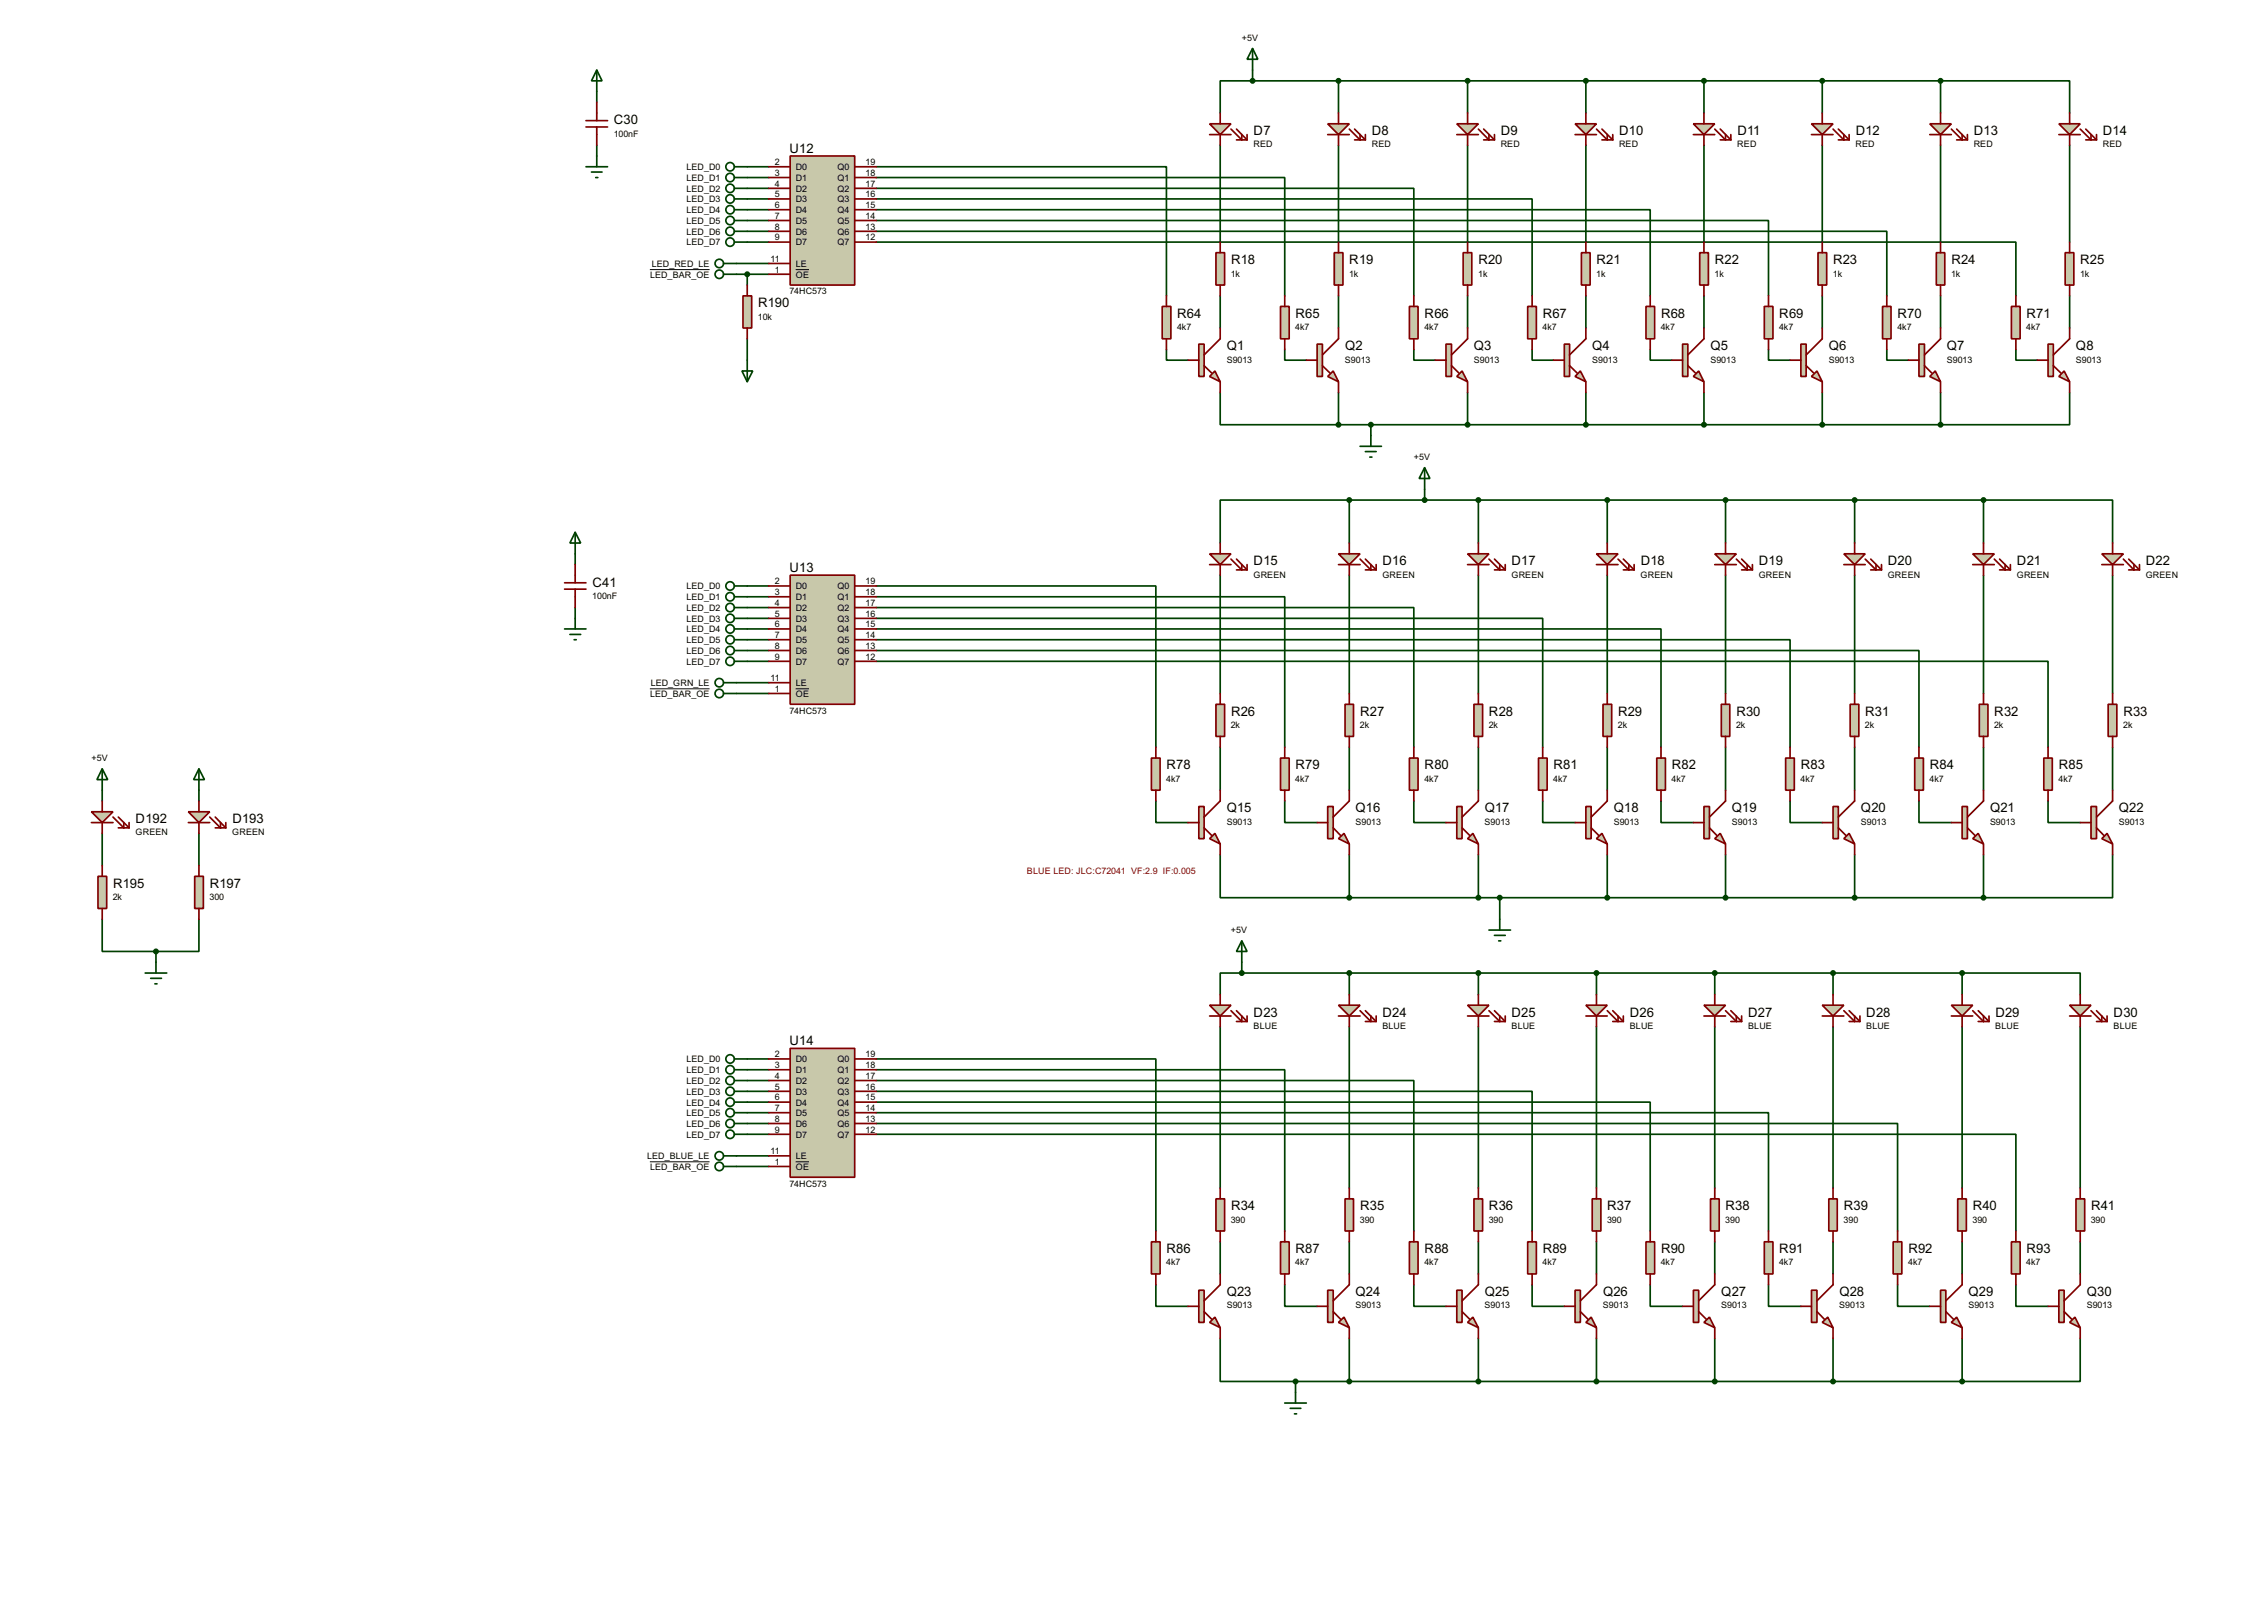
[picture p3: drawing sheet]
<svg xmlns="http://www.w3.org/2000/svg" width="536mm" height="383mm" viewBox="0 0 536 383" stroke-linecap="round" stroke-linejoin="round" font-family="sans-serif">
<defs><g id="words">
<g font-size="3.5">
<text x="145.1" y="29.4">C30</text>
<text x="296.2" y="32">D7</text>
<text x="324.2" y="32">D8</text>
<text x="354.6" y="32">D9</text>
<text x="382.6" y="32">D10</text>
<text x="410.5" y="32">D11</text>
<text x="438.5" y="32">D12</text>
<text x="466.4" y="32">D13</text>
<text x="496.9" y="32">D14</text>
<text x="186.6" y="36">U12</text>
<text x="290.9" y="62.4">R18</text>
<text x="318.8" y="62.4">R19</text>
<text x="349.3" y="62.4">R20</text>
<text x="377.2" y="62.4">R21</text>
<text x="405.2" y="62.4">R22</text>
<text x="433.1" y="62.4">R23</text>
<text x="461.1" y="62.4">R24</text>
<text x="491.5" y="62.4">R25</text>
<text x="179.1" y="72.6">R190</text>
<text x="278.2" y="75.1">R64</text>
<text x="306.1" y="75.1">R65</text>
<text x="336.6" y="75.1">R66</text>
<text x="364.5" y="75.1">R67</text>
<text x="392.5" y="75.1">R68</text>
<text x="420.4" y="75.1">R69</text>
<text x="448.4" y="75.1">R70</text>
<text x="478.8" y="75.1">R71</text>
<text x="289.9" y="82.8">Q1</text>
<text x="317.8" y="82.8">Q2</text>
<text x="348.3" y="82.8">Q3</text>
<text x="376.2" y="82.8">Q4</text>
<text x="404.2" y="82.8">Q5</text>
<text x="432.1" y="82.8">Q6</text>
<text x="460" y="82.8">Q7</text>
<text x="490.5" y="82.8">Q8</text>
<text x="186.6" y="135.1">U13</text>
<text x="296.2" y="133.6">D15</text>
<text x="326.7" y="133.6">D16</text>
<text x="357.2" y="133.6">D17</text>
<text x="387.7" y="133.6">D18</text>
<text x="415.6" y="133.6">D19</text>
<text x="446.1" y="133.6">D20</text>
<text x="476.6" y="133.6">D21</text>
<text x="507" y="133.6">D22</text>
<text x="140" y="138.6">C41</text>
<text x="290.9" y="169.1">R26</text>
<text x="321.4" y="169.1">R27</text>
<text x="351.8" y="169.1">R28</text>
<text x="382.3" y="169.1">R29</text>
<text x="410.3" y="169.1">R30</text>
<text x="440.7" y="169.1">R31</text>
<text x="471.2" y="169.1">R32</text>
<text x="501.7" y="169.1">R33</text>
<text x="275.6" y="181.8">R78</text>
<text x="306.1" y="181.8">R79</text>
<text x="336.6" y="181.8">R80</text>
<text x="367.1" y="181.8">R81</text>
<text x="395" y="181.8">R82</text>
<text x="425.5" y="181.8">R83</text>
<text x="456" y="181.8">R84</text>
<text x="486.5" y="181.8">R85</text>
<text x="289.9" y="192">Q15</text>
<text x="320.3" y="192">Q16</text>
<text x="350.8" y="192">Q17</text>
<text x="381.3" y="192">Q18</text>
<text x="409.2" y="192">Q19</text>
<text x="439.7" y="192">Q20</text>
<text x="470.2" y="192">Q21</text>
<text x="500.7" y="192">Q22</text>
<text x="32.1" y="194.5">D192</text>
<text x="54.9" y="194.5">D193</text>
<text x="26.7" y="209.8">R195</text>
<text x="49.6" y="209.8">R197</text>
<text x="296.2" y="240.2">D23</text>
<text x="326.7" y="240.2">D24</text>
<text x="357.2" y="240.2">D25</text>
<text x="385.1" y="240.2">D26</text>
<text x="413.1" y="240.2">D27</text>
<text x="441" y="240.2">D28</text>
<text x="471.5" y="240.2">D29</text>
<text x="499.4" y="240.2">D30</text>
<text x="186.6" y="246.9">U14</text>
<text x="290.9" y="286">R34</text>
<text x="321.4" y="286">R35</text>
<text x="351.8" y="286">R36</text>
<text x="379.8" y="286">R37</text>
<text x="407.7" y="286">R38</text>
<text x="435.7" y="286">R39</text>
<text x="466.1" y="286">R40</text>
<text x="494.1" y="286">R41</text>
<text x="275.6" y="296.1">R86</text>
<text x="306.1" y="296.1">R87</text>
<text x="336.6" y="296.1">R88</text>
<text x="364.5" y="296.1">R89</text>
<text x="392.5" y="296.1">R90</text>
<text x="420.4" y="296.1">R91</text>
<text x="450.9" y="296.1">R92</text>
<text x="478.8" y="296.1">R93</text>
<text x="289.9" y="306.3">Q23</text>
<text x="320.3" y="306.3">Q24</text>
<text x="350.8" y="306.3">Q25</text>
<text x="378.8" y="306.3">Q26</text>
<text x="406.7" y="306.3">Q27</text>
<text x="434.6" y="306.3">Q28</text>
<text x="465.1" y="306.3">Q29</text>
<text x="493.1" y="306.3">Q30</text>
</g>
<g font-size="2.4">
<text x="293.4" y="9.7">+5V</text>
<text x="145" y="32.3">100nF</text>
<text x="296.2" y="34.9">RED</text>
<text x="324.1" y="34.9">RED</text>
<text x="354.6" y="34.9">RED</text>
<text x="382.5" y="34.9">RED</text>
<text x="410.5" y="34.9">RED</text>
<text x="438.4" y="34.9">RED</text>
<text x="466.3" y="34.9">RED</text>
<text x="496.8" y="34.9">RED</text>
<text x="162.2" y="40.2">LED_D0</text>
<text x="183.1" y="39">2</text>
<text x="183.1" y="41.6">3</text>
<text x="188" y="40.2">D0</text>
<text x="197.9" y="40.2">Q0</text>
<text x="204.5" y="39">19</text>
<text x="204.5" y="41.6">18</text>
<text x="162.2" y="42.7">LED_D1</text>
<text x="162.2" y="45.3">LED_D2</text>
<text x="162.2" y="47.8">LED_D3</text>
<text x="183.1" y="44.1">4</text>
<text x="183.1" y="46.6">5</text>
<text x="188" y="42.7">D1</text>
<text x="188" y="45.3">D2</text>
<text x="188" y="47.8">D3</text>
<text x="197.9" y="42.7">Q1</text>
<text x="197.9" y="45.3">Q2</text>
<text x="197.9" y="47.8">Q3</text>
<text x="204.5" y="44.1">17</text>
<text x="204.5" y="46.6">16</text>
<text x="162.2" y="50.4">LED_D4</text>
<text x="162.2" y="52.9">LED_D5</text>
<text x="183.1" y="49.2">6</text>
<text x="183.1" y="51.7">7</text>
<text x="188" y="50.4">D4</text>
<text x="188" y="52.9">D5</text>
<text x="197.9" y="50.4">Q4</text>
<text x="197.9" y="52.9">Q5</text>
<text x="204.5" y="49.2">15</text>
<text x="204.5" y="51.7">14</text>
<text x="162.2" y="55.4">LED_D6</text>
<text x="162.2" y="58">LED_D7</text>
<text x="183.1" y="54.3">8</text>
<text x="183.1" y="56.8">9</text>
<text x="188" y="55.4">D6</text>
<text x="188" y="58">D7</text>
<text x="197.9" y="55.4">Q6</text>
<text x="197.9" y="58">Q7</text>
<text x="204.5" y="54.3">13</text>
<text x="204.5" y="56.8">12</text>
<text x="153.6" y="65.6">LED_BAR_OE</text>
<text x="154" y="63.1">LED_RED_LE</text>
<text x="182" y="61.9">11</text>
<text x="183.1" y="64.4">1</text>
<text x="188" y="63.1">LE</text>
<text x="188" y="65.6">OE</text>
<text x="290.8" y="65.4">1k</text>
<text x="318.8" y="65.4">1k</text>
<text x="349.3" y="65.4">1k</text>
<text x="377.2" y="65.4">1k</text>
<text x="405.1" y="65.4">1k</text>
<text x="433.1" y="65.4">1k</text>
<text x="461" y="65.4">1k</text>
<text x="491.5" y="65.4">1k</text>
<text x="186.5" y="69.5">74HC573</text>
<text x="179.1" y="75.5">10k</text>
<text x="278.1" y="78.1">4k7</text>
<text x="306.1" y="78.1">4k7</text>
<text x="336.6" y="78.1">4k7</text>
<text x="364.5" y="78.1">4k7</text>
<text x="392.4" y="78.1">4k7</text>
<text x="420.4" y="78.1">4k7</text>
<text x="448.3" y="78.1">4k7</text>
<text x="478.8" y="78.1">4k7</text>
<text x="289.8" y="85.7">S9013</text>
<text x="317.8" y="85.7">S9013</text>
<text x="348.2" y="85.7">S9013</text>
<text x="376.2" y="85.7">S9013</text>
<text x="404.1" y="85.7">S9013</text>
<text x="432.1" y="85.7">S9013</text>
<text x="460" y="85.7">S9013</text>
<text x="490.5" y="85.7">S9013</text>
<text x="334.1" y="108.8">+5V</text>
<text x="296.2" y="136.5">GREEN</text>
<text x="326.6" y="136.5">GREEN</text>
<text x="357.1" y="136.5">GREEN</text>
<text x="387.6" y="136.5">GREEN</text>
<text x="415.5" y="136.5">GREEN</text>
<text x="446" y="136.5">GREEN</text>
<text x="476.5" y="136.5">GREEN</text>
<text x="507" y="136.5">GREEN</text>
<text x="140" y="141.6">100nF</text>
<text x="162.2" y="139.3">LED_D0</text>
<text x="162.2" y="141.8">LED_D1</text>
<text x="183.1" y="138.1">2</text>
<text x="183.1" y="140.6">3</text>
<text x="183.1" y="143.2">4</text>
<text x="188" y="139.3">D0</text>
<text x="188" y="141.8">D1</text>
<text x="197.9" y="139.3">Q0</text>
<text x="197.9" y="141.8">Q1</text>
<text x="204.5" y="138.1">19</text>
<text x="204.5" y="140.6">18</text>
<text x="204.5" y="143.2">17</text>
<text x="162.2" y="144.4">LED_D2</text>
<text x="162.2" y="146.9">LED_D3</text>
<text x="162.2" y="149.4">LED_D4</text>
<text x="183.1" y="145.7">5</text>
<text x="183.1" y="148.2">6</text>
<text x="188" y="144.4">D2</text>
<text x="188" y="146.9">D3</text>
<text x="188" y="149.4">D4</text>
<text x="197.9" y="144.4">Q2</text>
<text x="197.9" y="146.9">Q3</text>
<text x="197.9" y="149.4">Q4</text>
<text x="204.5" y="145.7">16</text>
<text x="204.5" y="148.2">15</text>
<text x="162.2" y="152">LED_D5</text>
<text x="162.2" y="154.5">LED_D6</text>
<text x="183.1" y="150.8">7</text>
<text x="183.1" y="153.3">8</text>
<text x="183.1" y="155.9">9</text>
<text x="188" y="152">D5</text>
<text x="188" y="154.5">D6</text>
<text x="197.9" y="152">Q5</text>
<text x="197.9" y="154.5">Q6</text>
<text x="204.5" y="150.8">14</text>
<text x="204.5" y="153.3">13</text>
<text x="204.5" y="155.9">12</text>
<text x="162.2" y="157.1">LED_D7</text>
<text x="182" y="160.9">11</text>
<text x="188" y="157.1">D7</text>
<text x="197.9" y="157.1">Q7</text>
<text x="153.6" y="164.7">LED_BAR_OE</text>
<text x="153.7" y="162.1">LED_GRN_LE</text>
<text x="183.1" y="163.5">1</text>
<text x="188" y="162.1">LE</text>
<text x="188" y="164.7">OE</text>
<text x="186.5" y="168.6">74HC573</text>
<text x="290.8" y="172">2k</text>
<text x="321.3" y="172">2k</text>
<text x="351.8" y="172">2k</text>
<text x="382.3" y="172">2k</text>
<text x="410.2" y="172">2k</text>
<text x="440.7" y="172">2k</text>
<text x="471.2" y="172">2k</text>
<text x="501.7" y="172">2k</text>
<text x="21.6" y="179.9">+5V</text>
<text x="275.6" y="184.7">4k7</text>
<text x="306.1" y="184.7">4k7</text>
<text x="336.6" y="184.7">4k7</text>
<text x="367" y="184.7">4k7</text>
<text x="395" y="184.7">4k7</text>
<text x="425.4" y="184.7">4k7</text>
<text x="455.9" y="184.7">4k7</text>
<text x="486.4" y="184.7">4k7</text>
<text x="32" y="197.4">GREEN</text>
<text x="54.9" y="197.4">GREEN</text>
<text x="289.8" y="194.9">S9013</text>
<text x="320.3" y="194.9">S9013</text>
<text x="350.8" y="194.9">S9013</text>
<text x="381.3" y="194.9">S9013</text>
<text x="409.2" y="194.9">S9013</text>
<text x="439.7" y="194.9">S9013</text>
<text x="470.2" y="194.9">S9013</text>
<text x="500.6" y="194.9">S9013</text>
<text x="26.7" y="212.7">2k</text>
<text x="49.5" y="212.7">300</text>
<text x="290.9" y="220.6">+5V</text>
<text x="296.2" y="243.2">BLUE</text>
<text x="326.6" y="243.2">BLUE</text>
<text x="357.1" y="243.2">BLUE</text>
<text x="385.1" y="243.2">BLUE</text>
<text x="413" y="243.2">BLUE</text>
<text x="440.9" y="243.2">BLUE</text>
<text x="471.4" y="243.2">BLUE</text>
<text x="499.4" y="243.2">BLUE</text>
<text x="162.2" y="251">LED_D0</text>
<text x="183.1" y="249.8">2</text>
<text x="188" y="251">D0</text>
<text x="197.9" y="251">Q0</text>
<text x="204.5" y="249.8">19</text>
<text x="162.2" y="253.6">LED_D1</text>
<text x="162.2" y="256.1">LED_D2</text>
<text x="183.1" y="252.4">3</text>
<text x="183.1" y="254.9">4</text>
<text x="183.1" y="257.5">5</text>
<text x="188" y="253.6">D1</text>
<text x="188" y="256.1">D2</text>
<text x="197.9" y="253.6">Q1</text>
<text x="197.9" y="256.1">Q2</text>
<text x="204.5" y="252.4">18</text>
<text x="204.5" y="254.9">17</text>
<text x="204.5" y="257.5">16</text>
<text x="162.2" y="258.7">LED_D3</text>
<text x="162.2" y="261.2">LED_D4</text>
<text x="162.2" y="263.7">LED_D5</text>
<text x="183.1" y="260">6</text>
<text x="183.1" y="262.5">7</text>
<text x="188" y="258.7">D3</text>
<text x="188" y="261.2">D4</text>
<text x="188" y="263.7">D5</text>
<text x="197.9" y="258.7">Q3</text>
<text x="197.9" y="261.2">Q4</text>
<text x="197.9" y="263.7">Q5</text>
<text x="204.5" y="260">15</text>
<text x="204.5" y="262.5">14</text>
<text x="162.2" y="266.3">LED_D6</text>
<text x="162.2" y="268.8">LED_D7</text>
<text x="183.1" y="265.1">8</text>
<text x="183.1" y="267.6">9</text>
<text x="188" y="266.3">D6</text>
<text x="188" y="268.8">D7</text>
<text x="197.9" y="266.3">Q6</text>
<text x="197.9" y="268.8">Q7</text>
<text x="204.5" y="265.1">13</text>
<text x="204.5" y="267.6">12</text>
<text x="152.9" y="273.9">LED_BLUE_LE</text>
<text x="182" y="272.7">11</text>
<text x="183.1" y="275.2">1</text>
<text x="188" y="273.9">LE</text>
<text x="153.6" y="276.4">LED_BAR_OE</text>
<text x="186.5" y="280.4">74HC573</text>
<text x="188" y="276.4">OE</text>
<text x="290.8" y="288.9">390</text>
<text x="321.3" y="288.9">390</text>
<text x="351.8" y="288.9">390</text>
<text x="379.7" y="288.9">390</text>
<text x="407.7" y="288.9">390</text>
<text x="435.6" y="288.9">390</text>
<text x="466.1" y="288.9">390</text>
<text x="494" y="288.9">390</text>
<text x="275.6" y="299">4k7</text>
<text x="306.1" y="299">4k7</text>
<text x="336.6" y="299">4k7</text>
<text x="364.5" y="299">4k7</text>
<text x="392.4" y="299">4k7</text>
<text x="420.4" y="299">4k7</text>
<text x="450.9" y="299">4k7</text>
<text x="478.8" y="299">4k7</text>
<text x="289.8" y="309.2">S9013</text>
<text x="320.3" y="309.2">S9013</text>
<text x="350.8" y="309.2">S9013</text>
<text x="378.7" y="309.2">S9013</text>
<text x="406.7" y="309.2">S9013</text>
<text x="434.6" y="309.2">S9013</text>
<text x="465.1" y="309.2">S9013</text>
<text x="493" y="309.2">S9013</text>
</g>
<text font-size="2.4" fill="#800000" x="242.6" y="206.5">BLUE LED: JLC:C72041 VF:2.9 IF:0.005</text>
</g></defs>
<g fill="none" stroke="#004000" stroke-width=".4">
<path d="M296 19.1h-7.7v7.6M296 19.1h162.5M296 16.6v2.5M316.3 19.1v7.6M346.8 19.1v7.6M374.7 19.1v7.6M402.6 19.1v7.6M430.6 19.1v7.6M458.5 19.1h30.5v7.6M458.5 19.1v7.6M141 21.6v2.6M141 34.3v2.6"/>
<path d="M176.6 39.4h5.1M207.1 39.4h68.5v30.5M288.3 34.3v22.9M316.3 34.3v22.9M346.8 34.3v22.9M374.7 34.3v22.9M402.6 34.3v22.9M430.6 34.3v22.9M458.5 34.3v22.9M489 34.3v22.9M176.6 42h5.1M176.6 44.5h5.1"/>
<path d="M176.6 47h5.1M176.6 49.6h5.1M176.6 52.1h5.1M176.6 54.7h5.1M176.6 57.2h5.1M207.1 42h96.5v27.9M207.1 44.5h127v25.4M207.1 47h154.9v22.9M207.1 49.6h182.8v20.3M207.1 52.1h210.8v17.8M207.1 54.7h238.7v15.2M207.1 57.2h269.2v12.7"/>
<path d="M174 62.3h7.7M174 64.8h7.7M176.6 64.8v2.6M288.3 69.9v7.6M316.3 69.9v7.6M346.8 69.9v7.6M374.7 69.9v7.6M402.6 69.9v7.6M430.6 69.9v7.6M458.5 69.9v7.6M489 69.9v7.6M176.6 80.1v5"/>
<path d="M275.6 82.6v2.5h5.1M288.3 92.8v7.6h28M303.6 82.6v2.5h5.1M316.3 92.8v7.6M334.1 82.6v2.5h5M346.8 92.8v7.6M362 82.6v2.5h5.1M374.7 92.8v7.6M389.9 82.6v2.5h5.1M402.6 92.8v7.6M417.9 82.6v2.5h5.1M430.6 92.8v7.6"/>
<path d="M445.8 82.6v2.5h5.1M458.5 92.8v7.6M476.3 82.6v2.5h5.1M489 92.8v7.6h-30.5M316.3 100.4h142.2M318.8 118.2h-30.5v10.1M318.8 118.2v10.1M318.8 118.2h149.9M323.9 100.4v2.5M336.6 115.6v2.6M349.3 118.2v10.1M379.8 118.2v10.1"/>
<path d="M407.7 118.2v10.1M438.2 118.2v10.1M468.7 118.2h30.5v10.1M468.7 118.2v10.1M135.9 130.9v2.5M176.6 138.5h5.1M207.1 138.5h66v38.1M288.3 135.9v28M318.8 135.9v28M349.3 135.9v28M379.8 135.9v28M407.7 135.9v28"/>
<path d="M438.2 135.9v28M468.7 135.9v28M499.2 135.9v28M135.9 143.6v2.5M176.6 141h5.1M176.6 143.6h5.1M176.6 146.1h5.1M176.6 148.6h5.1M176.6 151.2h5.1M176.6 153.7h5.1M176.6 156.3h5.1M207.1 141h96.5v35.6"/>
<path d="M207.1 143.6h127v33M207.1 146.1h157.4v30.5M207.1 148.6h185.4v28M207.1 151.2h215.9v25.4M207.1 153.7h246.3v22.9M207.1 156.3h276.8v20.3M174 161.3h7.7M174 163.9h7.7M288.3 176.6v10.1M318.8 176.6v10.1M349.3 176.6v10.1M379.8 176.6v10.1"/>
<path d="M407.7 176.6v10.1M438.2 176.6v10.1M468.7 176.6v10.1M499.2 176.6v10.1M24.2 186.7v2.6M24.2 196.9v7.6M47 186.7v2.6M47 196.9v7.6M273.1 189.3v5.1h7.6M303.6 189.3v5.1h7.6M334.1 189.3v5.1h7.6M364.5 189.3v5.1h7.7"/>
<path d="M392.5 189.3v5.1h7.6M423 189.3v5.1h7.6M453.4 189.3v5.1h7.7M483.9 189.3v5.1h7.6M24.2 217.2v7.6h12.7M47 217.2v7.6h-10.1M288.3 202v10.1h30.5M318.8 202v10.1M318.8 212.1h149.9M349.3 202v10.1M354.4 212.1v5.1M379.8 202v10.1"/>
<path d="M407.7 202v10.1M438.2 202v10.1M468.7 202v10.1M499.2 202v10.1h-30.5M36.9 224.8v2.6M293.4 229.9h-5.1v5.1M293.4 229.9h170.2M293.4 227.4v2.5M318.8 229.9v5.1M349.3 229.9v5.1M377.2 229.9v5.1M405.2 229.9v5.1"/>
<path d="M433.1 229.9v5.1M463.6 229.9h27.9v5.1M463.6 229.9v5.1M176.6 250.2h5.1M176.6 252.8h5.1M176.6 255.3h5.1M176.6 257.9h5.1M207.1 250.2h66v40.7M207.1 252.8h96.5v38.1M207.1 255.3h127v35.6M207.1 257.9h154.9v33M288.3 242.6v38.1"/>
<path d="M318.8 242.6v38.1M349.3 242.6v38.1M377.2 242.6v38.1M405.2 242.6v38.1M433.1 242.6v38.1M463.6 242.6v38.1M491.5 242.6v38.1M174 273.1h7.7M174 275.6h7.7M176.6 260.4h5.1M176.6 262.9h5.1M176.6 265.5h5.1"/>
<path d="M176.6 268h5.1M207.1 260.4h182.8v30.5M207.1 262.9h210.8v28M207.1 265.5h241.3v25.4M207.1 268h269.2v22.9M288.3 293.4v7.6M318.8 293.4v7.6M349.3 293.4v7.6M377.2 293.4v7.6M405.2 293.4v7.6M433.1 293.4v7.6M463.6 293.4v7.6"/>
<path d="M491.5 293.4v7.6M273.1 303.6v5.1h7.6M288.3 316.3v10.1h17.8M303.6 303.6v5.1h7.6M318.8 316.3v10.1M334.1 303.6v5.1h7.6M349.3 316.3v10.1M362 303.6v5.1h7.6M377.2 316.3v10.1M389.9 303.6v5.1h7.7M405.2 316.3v10.1M417.9 303.6v5.1h7.6"/>
<path d="M433.1 316.3v10.1M448.4 303.6v5.1h7.6M463.6 316.3v10.1M476.3 303.6v5.1h7.6M491.5 316.3v10.1h-27.9M306.1 326.4h157.5M306.1 326.4v2.6"/>
</g>
<path d="M285.8 29.3h5.1l-2.6 2.5z" fill="#c8c8aa" stroke="#800000" stroke-width=".4"/>
<path d="M285.8 31.8h5.1M288.3 26.7v2.6M288.3 31.8v2.5M290.9 30.5l2.5 2.6v-1.3M292.2 30.5l2.5 2.6M292.2 33.1h2.5M294.7 31.8v1.3" fill="none" stroke="#800000" stroke-width=".4"/>
<path d="M287.3 59.7h2.1v7.7h-2.1z" fill="#c8c8aa" stroke="#800000" stroke-width=".4"/>
<path d="M288.3 57.2v2.5M288.3 67.4v2.5" fill="none" stroke="#800000" stroke-width=".4"/>
<path d="M313.7 29.3h5.1l-2.5 2.5z" fill="#c8c8aa" stroke="#800000" stroke-width=".4"/>
<path d="M313.7 31.8h5.1M316.3 26.7v2.6M316.3 31.8v2.5M318.8 30.5l2.6 2.6v-1.3M320.1 30.5l2.5 2.6M320.1 33.1h2.5M322.6 31.8v1.3" fill="none" stroke="#800000" stroke-width=".4"/>
<path d="M315.3 59.7h2v7.7h-2z" fill="#c8c8aa" stroke="#800000" stroke-width=".4"/>
<path d="M316.3 57.2v2.5M316.3 67.4v2.5" fill="none" stroke="#800000" stroke-width=".4"/>
<path d="M344.2 29.3h5.1l-2.5 2.5z" fill="#c8c8aa" stroke="#800000" stroke-width=".4"/>
<path d="M344.2 31.8h5.1M346.8 26.7v2.6M346.8 31.8v2.5M349.3 30.5l2.5 2.6v-1.3M350.6 30.5l2.5 2.6M350.6 33.1h2.5M353.1 31.8v1.3" fill="none" stroke="#800000" stroke-width=".4"/>
<path d="M345.7 59.7h2.1v7.7h-2.1z" fill="#c8c8aa" stroke="#800000" stroke-width=".4"/>
<path d="M346.8 57.2v2.5M346.8 67.4v2.5" fill="none" stroke="#800000" stroke-width=".4"/>
<path d="M372.2 29.3h5l-2.5 2.5z" fill="#c8c8aa" stroke="#800000" stroke-width=".4"/>
<path d="M372.2 31.8h5M374.7 26.7v2.6M374.7 31.8v2.5M377.2 30.5l2.6 2.6v-1.3M378.5 30.5l2.6 2.6M378.5 33.1h2.6M381.1 31.8v1.3" fill="none" stroke="#800000" stroke-width=".4"/>
<path d="M373.7 59.7h2v7.7h-2z" fill="#c8c8aa" stroke="#800000" stroke-width=".4"/>
<path d="M374.7 57.2v2.5M374.7 67.4v2.5" fill="none" stroke="#800000" stroke-width=".4"/>
<path d="M400.1 29.3h5.1l-2.6 2.5z" fill="#c8c8aa" stroke="#800000" stroke-width=".4"/>
<path d="M400.1 31.8h5.1M402.6 26.7v2.6M402.6 31.8v2.5M405.2 30.5l2.5 2.6v-1.3M406.5 30.5l2.5 2.6M406.5 33.1h2.5M409 31.8v1.3" fill="none" stroke="#800000" stroke-width=".4"/>
<path d="M401.6 59.7h2.1v7.7h-2.1z" fill="#c8c8aa" stroke="#800000" stroke-width=".4"/>
<path d="M402.6 57.2v2.5M402.6 67.4v2.5" fill="none" stroke="#800000" stroke-width=".4"/>
<path d="M428 29.3h5.1l-2.5 2.5z" fill="#c8c8aa" stroke="#800000" stroke-width=".4"/>
<path d="M428 31.8h5.1M430.6 26.7v2.6M430.6 31.8v2.5M433.1 30.5l2.6 2.6v-1.3M434.4 30.5l2.5 2.6M434.4 33.1h2.5M436.9 31.8v1.3" fill="none" stroke="#800000" stroke-width=".4"/>
<path d="M429.6 59.7h2v7.7h-2z" fill="#c8c8aa" stroke="#800000" stroke-width=".4"/>
<path d="M430.6 57.2v2.5M430.6 67.4v2.5" fill="none" stroke="#800000" stroke-width=".4"/>
<path d="M456 29.3h5.1l-2.6 2.5z" fill="#c8c8aa" stroke="#800000" stroke-width=".4"/>
<path d="M456 31.8h5.1M458.5 26.7v2.6M458.5 31.8v2.5M461.1 30.5l2.5 2.6v-1.3M462.3 30.5l2.6 2.6M462.3 33.1h2.6M464.9 31.8v1.3" fill="none" stroke="#800000" stroke-width=".4"/>
<path d="M457.5 59.7h2v7.7h-2z" fill="#c8c8aa" stroke="#800000" stroke-width=".4"/>
<path d="M458.5 57.2v2.5M458.5 67.4v2.5" fill="none" stroke="#800000" stroke-width=".4"/>
<path d="M486.5 29.3h5l-2.5 2.5z" fill="#c8c8aa" stroke="#800000" stroke-width=".4"/>
<path d="M486.5 31.8h5M489 26.7v2.6M489 31.8v2.5M491.5 30.5l2.6 2.6v-1.3M492.8 30.5l2.6 2.6M492.8 33.1h2.6M495.4 31.8v1.3" fill="none" stroke="#800000" stroke-width=".4"/>
<path d="M488 59.7h2v7.7h-2z" fill="#c8c8aa" stroke="#800000" stroke-width=".4"/>
<path d="M489 57.2v2.5M489 67.4v2.5" fill="none" stroke="#800000" stroke-width=".4"/>
<path d="M296 11.5l1.2 2.5h-2.5zM296 11.5v5.1" fill="none" stroke="#004000" stroke-width=".4"/>
<path d="M287.1 87.7l1.2 2.5-2.5-1.2z" fill="#c8c8aa" stroke="#800000" stroke-width=".4"/>
<path d="M283.3 81.3h1.2v7.7h-1.2z" fill="#c8c8aa" stroke="#800000" stroke-width=".4"/>
<path d="M288.3 77.5v2.6l-3.8 3.8M280.7 85.1h2.6M284.5 86.4l1.8 1.8M288.3 90.2v2.6" fill="none" stroke="#800000" stroke-width=".4"/>
<path d="M274.6 72.4h2.1v7.7h-2.1z" fill="#c8c8aa" stroke="#800000" stroke-width=".4"/>
<path d="M275.6 69.9v2.5M275.6 80.1v2.5" fill="none" stroke="#800000" stroke-width=".4"/>
<path d="M313.7 89l1.3-1.3 1.3 2.5z" fill="#c8c8aa" stroke="#800000" stroke-width=".4"/>
<path d="M311.2 81.3h1.3v7.7h-1.3z" fill="#c8c8aa" stroke="#800000" stroke-width=".4"/>
<path d="M316.3 77.5v2.6l-3.8 3.8M308.7 85.1h2.5M312.5 86.4l1.8 1.8M316.3 90.2v2.6" fill="none" stroke="#800000" stroke-width=".4"/>
<path d="M302.6 72.4h2v7.7h-2z" fill="#c8c8aa" stroke="#800000" stroke-width=".4"/>
<path d="M303.6 69.9v2.5M303.6 80.1v2.5" fill="none" stroke="#800000" stroke-width=".4"/>
<path d="M345.5 87.7l1.3 2.5-2.6-1.2z" fill="#c8c8aa" stroke="#800000" stroke-width=".4"/>
<path d="M341.7 81.3h1.3v7.7h-1.3z" fill="#c8c8aa" stroke="#800000" stroke-width=".4"/>
<path d="M346.8 77.5v2.6l-3.8 3.8M339.1 85.1h2.6M343 86.4l1.7 1.8M346.8 90.2v2.6" fill="none" stroke="#800000" stroke-width=".4"/>
<path d="M333 72.4h2.1v7.7h-2.1z" fill="#c8c8aa" stroke="#800000" stroke-width=".4"/>
<path d="M334.1 69.9v2.5M334.1 80.1v2.5" fill="none" stroke="#800000" stroke-width=".4"/>
<path d="M373.4 87.7l1.3 2.5-2.5-1.2z" fill="#c8c8aa" stroke="#800000" stroke-width=".4"/>
<path d="M369.6 81.3h1.3v7.7h-1.3z" fill="#c8c8aa" stroke="#800000" stroke-width=".4"/>
<path d="M374.7 77.5v2.6l-3.8 3.8M367.1 85.1h2.5M370.9 86.4l1.8 1.8M374.7 90.2v2.6" fill="none" stroke="#800000" stroke-width=".4"/>
<path d="M401.4 87.7l1.2 2.5-2.5-1.2z" fill="#c8c8aa" stroke="#800000" stroke-width=".4"/>
<path d="M397.6 81.3h1.2v7.7h-1.2z" fill="#c8c8aa" stroke="#800000" stroke-width=".4"/>
<path d="M402.6 77.5v2.6l-3.8 3.8M395 85.1h2.6M398.8 86.4l1.8 1.8M402.6 90.2v2.6" fill="none" stroke="#800000" stroke-width=".4"/>
<path d="M388.9 72.4h2.1v7.7h-2.1z" fill="#c8c8aa" stroke="#800000" stroke-width=".4"/>
<path d="M389.9 69.9v2.5M389.9 80.1v2.5" fill="none" stroke="#800000" stroke-width=".4"/>
<path d="M428 89l1.3-1.3 1.3 2.5z" fill="#c8c8aa" stroke="#800000" stroke-width=".4"/>
<path d="M425.5 81.3h1.3v7.7h-1.3z" fill="#c8c8aa" stroke="#800000" stroke-width=".4"/>
<path d="M430.6 77.5v2.6l-3.8 3.8M423 85.1h2.5M426.8 86.4l1.8 1.8M430.6 90.2v2.6" fill="none" stroke="#800000" stroke-width=".4"/>
<path d="M416.9 72.4h2v7.7h-2z" fill="#c8c8aa" stroke="#800000" stroke-width=".4"/>
<path d="M417.9 69.9v2.5M417.9 80.1v2.5" fill="none" stroke="#800000" stroke-width=".4"/>
<path d="M456 89l1.3-1.3 1.2 2.5z" fill="#c8c8aa" stroke="#800000" stroke-width=".4"/>
<path d="M453.4 81.3h1.3v7.7h-1.3z" fill="#c8c8aa" stroke="#800000" stroke-width=".4"/>
<path d="M458.5 77.5v2.6l-3.8 3.8M450.9 85.1h2.5M454.7 86.4l1.8 1.8M458.5 90.2v2.6" fill="none" stroke="#800000" stroke-width=".4"/>
<path d="M444.8 72.4h2v7.7h-2z" fill="#c8c8aa" stroke="#800000" stroke-width=".4"/>
<path d="M445.8 69.9v2.5M445.8 80.1v2.5" fill="none" stroke="#800000" stroke-width=".4"/>
<path d="M487.7 87.7l1.3 2.5-2.5-1.2z" fill="#c8c8aa" stroke="#800000" stroke-width=".4"/>
<path d="M483.9 81.3h1.3v7.7h-1.3z" fill="#c8c8aa" stroke="#800000" stroke-width=".4"/>
<path d="M489 77.5v2.6l-3.8 3.8M481.4 85.1h2.5M485.2 86.4l1.8 1.8M489 90.2v2.6" fill="none" stroke="#800000" stroke-width=".4"/>
<path d="M475.3 72.4h2v7.7h-2z" fill="#c8c8aa" stroke="#800000" stroke-width=".4"/>
<path d="M476.3 69.9v2.5M476.3 80.1v2.5" fill="none" stroke="#800000" stroke-width=".4"/>
<g fill="#004000" stroke="#004000" stroke-width=".4">
<circle cx="458.5" cy="100.4" r=".5"/>
<circle cx="430.5" cy="100.4" r=".5"/>
<circle cx="402.6" cy="100.4" r=".5"/>
<circle cx="374.7" cy="100.4" r=".5"/>
<circle cx="346.7" cy="100.4" r=".5"/>
<circle cx="316.2" cy="100.4" r=".5"/>
<circle cx="323.9" cy="100.4" r=".5"/>
</g>
<path d="M321.4 105.5h5M322.6 106.7h2.6M323.7 108h.5M323.9 102.9v2.6" fill="none" stroke="#004000" stroke-width=".4"/>
<path d="M361 72.4h2v7.7h-2z" fill="#c8c8aa" stroke="#800000" stroke-width=".4"/>
<path d="M362 69.9v2.5M362 80.1v2.5" fill="none" stroke="#800000" stroke-width=".4"/>
<g fill="#004000" stroke="#004000" stroke-width=".4">
<circle cx="458.5" cy="19.1" r=".5"/>
<circle cx="430.5" cy="19.1" r=".5"/>
<circle cx="402.6" cy="19.1" r=".5"/>
<circle cx="374.7" cy="19.1" r=".5"/>
<circle cx="346.7" cy="19.1" r=".5"/>
<circle cx="316.2" cy="19.1" r=".5"/>
<circle cx="295.9" cy="19.1" r=".5"/>
</g>
<path d="M285.8 130.9h5.1l-2.6 2.5z" fill="#c8c8aa" stroke="#800000" stroke-width=".4"/>
<path d="M285.8 133.4h5.1M288.3 128.3v2.6M288.3 133.4v2.5M290.9 132.1l2.5 2.6v-1.3M292.2 132.1l2.5 2.6M292.2 134.7h2.5M294.7 133.4v1.3" fill="none" stroke="#800000" stroke-width=".4"/>
<path d="M287.3 166.4h2.1v7.6h-2.1z" fill="#c8c8aa" stroke="#800000" stroke-width=".4"/>
<path d="M288.3 163.9v2.5M288.3 174v2.6" fill="none" stroke="#800000" stroke-width=".4"/>
<path d="M316.3 130.9h5.1l-2.6 2.5z" fill="#c8c8aa" stroke="#800000" stroke-width=".4"/>
<path d="M316.3 133.4h5.1M318.8 128.3v2.6M318.8 133.4v2.5M321.4 132.1l2.5 2.6v-1.3M322.6 132.1l2.6 2.6M322.6 134.7h2.6M325.2 133.4v1.3" fill="none" stroke="#800000" stroke-width=".4"/>
<path d="M317.8 166.4h2v7.6h-2z" fill="#c8c8aa" stroke="#800000" stroke-width=".4"/>
<path d="M318.8 163.9v2.5M318.8 174v2.6" fill="none" stroke="#800000" stroke-width=".4"/>
<path d="M346.8 130.9h5l-2.5 2.5z" fill="#c8c8aa" stroke="#800000" stroke-width=".4"/>
<path d="M346.8 133.4h5M349.3 128.3v2.6M349.3 133.4v2.5M351.8 132.1l2.6 2.6v-1.3M353.1 132.1l2.6 2.6M353.1 134.7h2.6M355.7 133.4v1.3" fill="none" stroke="#800000" stroke-width=".4"/>
<path d="M348.3 166.4h2v7.6h-2z" fill="#c8c8aa" stroke="#800000" stroke-width=".4"/>
<path d="M349.3 163.9v2.5M349.3 174v2.6" fill="none" stroke="#800000" stroke-width=".4"/>
<path d="M377.2 130.9h5.1l-2.5 2.5z" fill="#c8c8aa" stroke="#800000" stroke-width=".4"/>
<path d="M377.2 133.4h5.1M379.8 128.3v2.6M379.8 133.4v2.5M382.3 132.1l2.6 2.6v-1.3M383.6 132.1l2.5 2.6M383.6 134.7h2.5M386.1 133.4v1.3" fill="none" stroke="#800000" stroke-width=".4"/>
<path d="M378.8 166.4h2v7.6h-2z" fill="#c8c8aa" stroke="#800000" stroke-width=".4"/>
<path d="M379.8 163.9v2.5M379.8 174v2.6" fill="none" stroke="#800000" stroke-width=".4"/>
<path d="M405.2 130.9h5.1l-2.6 2.5z" fill="#c8c8aa" stroke="#800000" stroke-width=".4"/>
<path d="M405.2 133.4h5.1M407.7 128.3v2.6M407.7 133.4v2.5M410.3 132.1l2.5 2.6v-1.3M411.5 132.1l2.6 2.6M411.5 134.7h2.6M414.1 133.4v1.3" fill="none" stroke="#800000" stroke-width=".4"/>
<path d="M406.7 166.4h2v7.6h-2z" fill="#c8c8aa" stroke="#800000" stroke-width=".4"/>
<path d="M407.7 163.9v2.5M407.7 174v2.6" fill="none" stroke="#800000" stroke-width=".4"/>
<path d="M435.7 130.9h5l-2.5 2.5z" fill="#c8c8aa" stroke="#800000" stroke-width=".4"/>
<path d="M435.7 133.4h5M438.2 128.3v2.6M438.2 133.4v2.5M440.7 132.1l2.6 2.6v-1.3M442 132.1l2.6 2.6M442 134.7h2.6M444.6 133.4v1.3" fill="none" stroke="#800000" stroke-width=".4"/>
<path d="M437.2 166.4h2v7.6h-2z" fill="#c8c8aa" stroke="#800000" stroke-width=".4"/>
<path d="M438.2 163.9v2.5M438.2 174v2.6" fill="none" stroke="#800000" stroke-width=".4"/>
<path d="M466.1 130.9h5.1l-2.5 2.5z" fill="#c8c8aa" stroke="#800000" stroke-width=".4"/>
<path d="M466.1 133.4h5.1M468.7 128.3v2.6M468.7 133.4v2.5M471.2 132.1l2.6 2.6v-1.3M472.5 132.1l2.5 2.6M472.5 134.7h2.5M475 133.4v1.3" fill="none" stroke="#800000" stroke-width=".4"/>
<path d="M467.7 166.4h2v7.6h-2z" fill="#c8c8aa" stroke="#800000" stroke-width=".4"/>
<path d="M468.7 163.9v2.5M468.7 174v2.6" fill="none" stroke="#800000" stroke-width=".4"/>
<path d="M496.6 130.9h5.1l-2.5 2.5z" fill="#c8c8aa" stroke="#800000" stroke-width=".4"/>
<path d="M496.6 133.4h5.1M499.2 128.3v2.6M499.2 133.4v2.5M501.7 132.1l2.5 2.6v-1.3M503 132.1l2.5 2.6M503 134.7h2.5M505.5 133.4v1.3" fill="none" stroke="#800000" stroke-width=".4"/>
<path d="M498.1 166.4h2.1v7.6h-2.1z" fill="#c8c8aa" stroke="#800000" stroke-width=".4"/>
<path d="M499.2 163.9v2.5M499.2 174v2.6" fill="none" stroke="#800000" stroke-width=".4"/>
<path d="M285.8 198.2l1.3-1.3 1.2 2.5z" fill="#c8c8aa" stroke="#800000" stroke-width=".4"/>
<path d="M283.3 190.6h1.2v7.6h-1.2z" fill="#c8c8aa" stroke="#800000" stroke-width=".4"/>
<path d="M280.7 194.4h2.6M284.5 195.6l1.8 1.8M288.3 186.7v2.6l-3.8 3.8M288.3 199.4v2.6" fill="none" stroke="#800000" stroke-width=".4"/>
<path d="M272.1 179.1h2v7.6h-2z" fill="#c8c8aa" stroke="#800000" stroke-width=".4"/>
<path d="M273.1 176.6v2.5M273.1 186.7v2.6" fill="none" stroke="#800000" stroke-width=".4"/>
<path d="M316.3 198.2l1.3-1.3 1.2 2.5z" fill="#c8c8aa" stroke="#800000" stroke-width=".4"/>
<path d="M313.7 190.6h1.3v7.6h-1.3z" fill="#c8c8aa" stroke="#800000" stroke-width=".4"/>
<path d="M311.2 194.4h2.5M315 195.6l1.8 1.8M318.8 186.7v2.6l-3.8 3.8M318.8 199.4v2.6" fill="none" stroke="#800000" stroke-width=".4"/>
<path d="M302.6 179.1h2v7.6h-2z" fill="#c8c8aa" stroke="#800000" stroke-width=".4"/>
<path d="M303.6 176.6v2.5M303.6 186.7v2.6" fill="none" stroke="#800000" stroke-width=".4"/>
<path d="M346.8 198.2l1.2-1.3 1.3 2.5z" fill="#c8c8aa" stroke="#800000" stroke-width=".4"/>
<path d="M344.2 190.6h1.3v7.6h-1.3z" fill="#c8c8aa" stroke="#800000" stroke-width=".4"/>
<path d="M341.7 194.4h2.5M345.5 195.6l1.8 1.8M349.3 186.7v2.6l-3.8 3.8M349.3 199.4v2.6" fill="none" stroke="#800000" stroke-width=".4"/>
<path d="M333 179.1h2.1v7.6h-2.1z" fill="#c8c8aa" stroke="#800000" stroke-width=".4"/>
<path d="M334.1 176.6v2.5M334.1 186.7v2.6" fill="none" stroke="#800000" stroke-width=".4"/>
<path d="M377.2 198.2l1.3-1.3 1.3 2.5z" fill="#c8c8aa" stroke="#800000" stroke-width=".4"/>
<path d="M374.7 190.6h1.3v7.6h-1.3z" fill="#c8c8aa" stroke="#800000" stroke-width=".4"/>
<path d="M372.2 194.4h2.5M376 195.6l1.8 1.8M379.8 186.7v2.6l-3.8 3.8M379.8 199.4v2.6" fill="none" stroke="#800000" stroke-width=".4"/>
<path d="M363.5 179.1h2.1v7.6h-2.1z" fill="#c8c8aa" stroke="#800000" stroke-width=".4"/>
<path d="M364.5 176.6v2.5M364.5 186.7v2.6" fill="none" stroke="#800000" stroke-width=".4"/>
<path d="M405.2 198.2l1.3-1.3 1.2 2.5z" fill="#c8c8aa" stroke="#800000" stroke-width=".4"/>
<path d="M402.6 190.6h1.3v7.6h-1.3z" fill="#c8c8aa" stroke="#800000" stroke-width=".4"/>
<path d="M400.1 194.4h2.5M403.9 195.6l1.8 1.8M407.7 186.7v2.6l-3.8 3.8M407.7 199.4v2.6" fill="none" stroke="#800000" stroke-width=".4"/>
<path d="M391.5 179.1h2v7.6h-2z" fill="#c8c8aa" stroke="#800000" stroke-width=".4"/>
<path d="M392.5 176.6v2.5M392.5 186.7v2.6" fill="none" stroke="#800000" stroke-width=".4"/>
<path d="M435.7 198.2l1.2-1.3 1.3 2.5z" fill="#c8c8aa" stroke="#800000" stroke-width=".4"/>
<path d="M433.1 190.6h1.3v7.6h-1.3z" fill="#c8c8aa" stroke="#800000" stroke-width=".4"/>
<path d="M430.6 194.4h2.5M434.4 195.6l1.8 1.8M438.2 186.7v2.6l-3.8 3.8M438.2 199.4v2.6" fill="none" stroke="#800000" stroke-width=".4"/>
<path d="M421.9 179.1h2.1v7.6h-2.1z" fill="#c8c8aa" stroke="#800000" stroke-width=".4"/>
<path d="M423 176.6v2.5M423 186.7v2.6" fill="none" stroke="#800000" stroke-width=".4"/>
<path d="M466.1 198.2l1.3-1.3 1.3 2.5z" fill="#c8c8aa" stroke="#800000" stroke-width=".4"/>
<path d="M463.6 190.6h1.3v7.6h-1.3z" fill="#c8c8aa" stroke="#800000" stroke-width=".4"/>
<path d="M461.1 194.4h2.5M464.9 195.6l1.8 1.8M468.7 186.7v2.6l-3.8 3.8M468.7 199.4v2.6" fill="none" stroke="#800000" stroke-width=".4"/>
<path d="M452.4 179.1h2.1v7.6h-2.1z" fill="#c8c8aa" stroke="#800000" stroke-width=".4"/>
<path d="M453.4 176.6v2.5M453.4 186.7v2.6" fill="none" stroke="#800000" stroke-width=".4"/>
<path d="M496.6 198.2l1.3-1.3 1.3 2.5z" fill="#c8c8aa" stroke="#800000" stroke-width=".4"/>
<path d="M494.1 190.6h1.3v7.6h-1.3z" fill="#c8c8aa" stroke="#800000" stroke-width=".4"/>
<path d="M491.5 194.4h2.6M495.4 195.6l1.7 1.8M499.2 186.7v2.6l-3.8 3.8M499.2 199.4v2.6" fill="none" stroke="#800000" stroke-width=".4"/>
<path d="M482.9 179.1h2v7.6h-2z" fill="#c8c8aa" stroke="#800000" stroke-width=".4"/>
<path d="M483.9 176.6v2.5M483.9 186.7v2.6" fill="none" stroke="#800000" stroke-width=".4"/>
<g fill="#004000" stroke="#004000" stroke-width=".4">
<circle cx="468.6" cy="212.1" r=".5"/>
<circle cx="438.2" cy="212.1" r=".5"/>
<circle cx="407.7" cy="212.1" r=".5"/>
<circle cx="379.7" cy="212.1" r=".5"/>
<circle cx="349.3" cy="212.1" r=".5"/>
<circle cx="318.8" cy="212.1" r=".5"/>
<circle cx="354.3" cy="212.1" r=".5"/>
<circle cx="468.6" cy="118.2" r=".5"/>
<circle cx="438.2" cy="118.2" r=".5"/>
<circle cx="407.7" cy="118.2" r=".5"/>
<circle cx="379.7" cy="118.2" r=".5"/>
<circle cx="349.3" cy="118.2" r=".5"/>
<circle cx="318.8" cy="118.2" r=".5"/>
</g>
<path d="M336.6 110.5l1.3 2.6h-2.6zM336.6 110.5v5.1M351.8 219.8h5.1M354.4 217.2v2.6M353.1 221h2.6M354.1 222.3h.5" fill="none" stroke="#004000" stroke-width=".4"/>
<path d="M285.8 237.5h5.1l-2.6 2.6z" fill="#c8c8aa" stroke="#800000" stroke-width=".4"/>
<path d="M288.3 235v2.5M290.9 238.8l2.5 2.6v-1.3M292.2 238.8l2.5 2.6M285.8 240.1h5.1M288.3 240.1v2.5M292.2 241.4h2.5M294.7 240.1v1.3" fill="none" stroke="#800000" stroke-width=".4"/>
<path d="M287.3 283.3h2.1v7.6h-2.1z" fill="#c8c8aa" stroke="#800000" stroke-width=".4"/>
<path d="M288.3 280.7v2.6M288.3 290.9v2.5" fill="none" stroke="#800000" stroke-width=".4"/>
<path d="M316.3 237.5h5.1l-2.6 2.6z" fill="#c8c8aa" stroke="#800000" stroke-width=".4"/>
<path d="M318.8 235v2.5M321.4 238.8l2.5 2.6v-1.3M322.6 238.8l2.6 2.6M316.3 240.1h5.1M318.8 240.1v2.5M322.6 241.4h2.6M325.2 240.1v1.3" fill="none" stroke="#800000" stroke-width=".4"/>
<path d="M317.8 283.3h2v7.6h-2z" fill="#c8c8aa" stroke="#800000" stroke-width=".4"/>
<path d="M318.8 280.7v2.6M318.8 290.9v2.5" fill="none" stroke="#800000" stroke-width=".4"/>
<path d="M346.8 237.5h5l-2.5 2.6z" fill="#c8c8aa" stroke="#800000" stroke-width=".4"/>
<path d="M349.3 235v2.5M351.8 238.8l2.6 2.6v-1.3M353.1 238.8l2.6 2.6M346.8 240.1h5M349.3 240.1v2.5M353.1 241.4h2.6M355.7 240.1v1.3" fill="none" stroke="#800000" stroke-width=".4"/>
<path d="M348.3 283.3h2v7.6h-2z" fill="#c8c8aa" stroke="#800000" stroke-width=".4"/>
<path d="M349.3 280.7v2.6M349.3 290.9v2.5" fill="none" stroke="#800000" stroke-width=".4"/>
<path d="M374.7 237.5h5.1l-2.6 2.6z" fill="#c8c8aa" stroke="#800000" stroke-width=".4"/>
<path d="M377.2 235v2.5M379.8 238.8l2.5 2.6v-1.3M381.1 238.8l2.5 2.6M374.7 240.1h5.1M377.2 240.1v2.5M381.1 241.4h2.5M383.6 240.1v1.3" fill="none" stroke="#800000" stroke-width=".4"/>
<path d="M376.2 283.3h2.1v7.6h-2.1z" fill="#c8c8aa" stroke="#800000" stroke-width=".4"/>
<path d="M377.2 280.7v2.6M377.2 290.9v2.5" fill="none" stroke="#800000" stroke-width=".4"/>
<path d="M402.6 237.5h5.1l-2.5 2.6z" fill="#c8c8aa" stroke="#800000" stroke-width=".4"/>
<path d="M405.2 235v2.5M407.7 238.8l2.6 2.6v-1.3M409 238.8l2.5 2.6M402.6 240.1h5.1M405.2 240.1v2.5M409 241.4h2.5M411.5 240.1v1.3" fill="none" stroke="#800000" stroke-width=".4"/>
<path d="M404.2 283.3h2v7.6h-2z" fill="#c8c8aa" stroke="#800000" stroke-width=".4"/>
<path d="M405.2 280.7v2.6M405.2 290.9v2.5" fill="none" stroke="#800000" stroke-width=".4"/>
<path d="M430.6 237.5h5.1l-2.6 2.6z" fill="#c8c8aa" stroke="#800000" stroke-width=".4"/>
<path d="M433.1 235v2.5M435.7 238.8l2.5 2.6v-1.3M436.9 238.8l2.6 2.6M430.6 240.1h5.1M433.1 240.1v2.5M436.9 241.4h2.6M439.5 240.1v1.3" fill="none" stroke="#800000" stroke-width=".4"/>
<path d="M432.1 283.3h2v7.6h-2z" fill="#c8c8aa" stroke="#800000" stroke-width=".4"/>
<path d="M433.1 280.7v2.6M433.1 290.9v2.5" fill="none" stroke="#800000" stroke-width=".4"/>
<path d="M461.1 237.5h5l-2.5 2.6z" fill="#c8c8aa" stroke="#800000" stroke-width=".4"/>
<path d="M463.6 235v2.5M466.1 238.8l2.6 2.6v-1.3M467.4 238.8l2.6 2.6M461.1 240.1h5M463.6 240.1v2.5M467.4 241.4h2.6M470 240.1v1.3" fill="none" stroke="#800000" stroke-width=".4"/>
<path d="M462.6 283.3h2v7.6h-2z" fill="#c8c8aa" stroke="#800000" stroke-width=".4"/>
<path d="M463.6 280.7v2.6M463.6 290.9v2.5" fill="none" stroke="#800000" stroke-width=".4"/>
<path d="M489 237.5h5.1l-2.6 2.6z" fill="#c8c8aa" stroke="#800000" stroke-width=".4"/>
<path d="M491.5 235v2.5M494.1 238.8l2.5 2.6v-1.3M495.4 238.8l2.5 2.6M489 240.1h5.1M491.5 240.1v2.5M495.4 241.4h2.5M497.9 240.1v1.3" fill="none" stroke="#800000" stroke-width=".4"/>
<path d="M490.5 283.3h2.1v7.6h-2.1z" fill="#c8c8aa" stroke="#800000" stroke-width=".4"/>
<path d="M491.5 280.7v2.6M491.5 290.9v2.5" fill="none" stroke="#800000" stroke-width=".4"/>
<path d="M285.8 312.5l1.3-1.3 1.2 2.5z" fill="#c8c8aa" stroke="#800000" stroke-width=".4"/>
<path d="M283.3 304.9h1.2v7.6h-1.2z" fill="#c8c8aa" stroke="#800000" stroke-width=".4"/>
<path d="M280.7 308.7h2.6M284.5 309.9l1.8 1.8M288.3 301v2.6l-3.8 3.8M288.3 313.7v2.6" fill="none" stroke="#800000" stroke-width=".4"/>
<path d="M272.1 293.4h2v7.6h-2z" fill="#c8c8aa" stroke="#800000" stroke-width=".4"/>
<path d="M273.1 290.9v2.5M273.1 301v2.6" fill="none" stroke="#800000" stroke-width=".4"/>
<path d="M316.3 312.5l1.3-1.3 1.2 2.5z" fill="#c8c8aa" stroke="#800000" stroke-width=".4"/>
<path d="M313.7 304.9h1.3v7.6h-1.3z" fill="#c8c8aa" stroke="#800000" stroke-width=".4"/>
<path d="M311.2 308.7h2.5M315 309.9l1.8 1.8M318.8 301v2.6l-3.8 3.8M318.8 313.7v2.6" fill="none" stroke="#800000" stroke-width=".4"/>
<path d="M302.6 293.4h2v7.6h-2z" fill="#c8c8aa" stroke="#800000" stroke-width=".4"/>
<path d="M303.6 290.9v2.5M303.6 301v2.6" fill="none" stroke="#800000" stroke-width=".4"/>
<path d="M346.8 312.5l1.2-1.3 1.3 2.5z" fill="#c8c8aa" stroke="#800000" stroke-width=".4"/>
<path d="M344.2 304.9h1.3v7.6h-1.3z" fill="#c8c8aa" stroke="#800000" stroke-width=".4"/>
<path d="M341.7 308.7h2.5M345.5 309.9l1.8 1.8M349.3 301v2.6l-3.8 3.8M349.3 313.7v2.6" fill="none" stroke="#800000" stroke-width=".4"/>
<path d="M333 293.4h2.1v7.6h-2.1z" fill="#c8c8aa" stroke="#800000" stroke-width=".4"/>
<path d="M334.1 290.9v2.5M334.1 301v2.6" fill="none" stroke="#800000" stroke-width=".4"/>
<path d="M374.7 312.5l1.3-1.3 1.2 2.5z" fill="#c8c8aa" stroke="#800000" stroke-width=".4"/>
<path d="M372.2 304.9h1.2v7.6h-1.2z" fill="#c8c8aa" stroke="#800000" stroke-width=".4"/>
<path d="M369.6 308.7h2.6M373.4 309.9l1.8 1.8M377.2 301v2.6l-3.8 3.8M377.2 313.7v2.6" fill="none" stroke="#800000" stroke-width=".4"/>
<path d="M361 293.4h2v7.6h-2z" fill="#c8c8aa" stroke="#800000" stroke-width=".4"/>
<path d="M362 290.9v2.5M362 301v2.6" fill="none" stroke="#800000" stroke-width=".4"/>
<path d="M402.6 312.5l1.3-1.3 1.3 2.5z" fill="#c8c8aa" stroke="#800000" stroke-width=".4"/>
<path d="M400.1 304.9h1.3v7.6h-1.3z" fill="#c8c8aa" stroke="#800000" stroke-width=".4"/>
<path d="M397.6 308.7h2.5M401.4 309.9l1.8 1.8M405.2 301v2.6l-3.8 3.8M405.2 313.7v2.6" fill="none" stroke="#800000" stroke-width=".4"/>
<path d="M388.9 293.4h2.1v7.6h-2.1z" fill="#c8c8aa" stroke="#800000" stroke-width=".4"/>
<path d="M389.9 290.9v2.5M389.9 301v2.6" fill="none" stroke="#800000" stroke-width=".4"/>
<path d="M430.6 312.5l1.3-1.3 1.2 2.5z" fill="#c8c8aa" stroke="#800000" stroke-width=".4"/>
<path d="M428 304.9h1.3v7.6h-1.3z" fill="#c8c8aa" stroke="#800000" stroke-width=".4"/>
<path d="M425.5 308.7h2.5M429.3 309.9l1.8 1.8M433.1 301v2.6l-3.8 3.8M433.1 313.7v2.6" fill="none" stroke="#800000" stroke-width=".4"/>
<path d="M416.9 293.4h2v7.6h-2z" fill="#c8c8aa" stroke="#800000" stroke-width=".4"/>
<path d="M417.9 290.9v2.5M417.9 301v2.6" fill="none" stroke="#800000" stroke-width=".4"/>
<path d="M461.1 312.5l1.2-1.3 1.3 2.5z" fill="#c8c8aa" stroke="#800000" stroke-width=".4"/>
<path d="M458.5 304.9h1.3v7.6h-1.3z" fill="#c8c8aa" stroke="#800000" stroke-width=".4"/>
<path d="M456 308.7h2.5M459.8 309.9l1.8 1.8M463.6 301v2.6l-3.8 3.8M463.6 313.7v2.6" fill="none" stroke="#800000" stroke-width=".4"/>
<path d="M447.3 293.4h2.1v7.6h-2.1z" fill="#c8c8aa" stroke="#800000" stroke-width=".4"/>
<path d="M448.4 290.9v2.5M448.4 301v2.6" fill="none" stroke="#800000" stroke-width=".4"/>
<path d="M489 312.5l1.3-1.3 1.2 2.5z" fill="#c8c8aa" stroke="#800000" stroke-width=".4"/>
<path d="M486.5 304.9h1.2v7.6h-1.2z" fill="#c8c8aa" stroke="#800000" stroke-width=".4"/>
<path d="M483.9 308.7h2.6M487.7 309.9l1.8 1.8M491.5 301v2.6l-3.8 3.8M491.5 313.7v2.6" fill="none" stroke="#800000" stroke-width=".4"/>
<path d="M475.3 293.4h2v7.6h-2z" fill="#c8c8aa" stroke="#800000" stroke-width=".4"/>
<path d="M476.3 290.9v2.5M476.3 301v2.6" fill="none" stroke="#800000" stroke-width=".4"/>
<g fill="#004000" stroke="#004000" stroke-width=".4">
<circle cx="463.6" cy="326.4" r=".5"/>
<circle cx="433.1" cy="326.4" r=".5"/>
<circle cx="405.1" cy="326.4" r=".5"/>
<circle cx="377.2" cy="326.4" r=".5"/>
<circle cx="349.3" cy="326.4" r=".5"/>
<circle cx="318.8" cy="326.4" r=".5"/>
<circle cx="306.1" cy="326.4" r=".5"/>
<circle cx="463.6" cy="229.9" r=".5"/>
<circle cx="433.1" cy="229.9" r=".5"/>
<circle cx="405.1" cy="229.9" r=".5"/>
<circle cx="377.2" cy="229.9" r=".5"/>
<circle cx="349.3" cy="229.9" r=".5"/>
<circle cx="318.8" cy="229.9" r=".5"/>
<circle cx="293.4" cy="229.9" r=".5"/>
</g>
<path d="M293.4 222.3l1.3 2.5h-2.5zM293.4 222.3v5.1M303.6 331.5h5.1M304.9 332.8h2.5M305.9 334.1h.5M306.1 329v2.5" fill="none" stroke="#004000" stroke-width=".4"/>
<path d="M186.7 36.9h15.3v30.5h-15.3z" fill="#c8c8aa" stroke="#800000" stroke-width=".4"/>
<g fill="none" stroke="#800000" stroke-width=".4">
<path d="M181.7 39.4h5M202 39.4h5.1M181.7 42h5M181.7 44.5h5M181.7 47h5M181.7 49.6h5M181.7 52.1h5M181.7 54.7h5M181.7 57.2h5M202 42h5.1M202 44.5h5.1M202 47h5.1"/>
<path d="M202 49.6h5.1M202 52.1h5.1M202 54.7h5.1M202 57.2h5.1M181.7 62.3h5M181.7 64.8h5"/>
</g>
<path d="M188 63.7h3.2" fill="none" stroke="#000" stroke-width=".24"/>
<circle cx="336.6" cy="118.2" r=".5" fill="#004000" stroke="#004000" stroke-width=".4"/>
<path d="M186.7 135.9h15.3v30.5h-15.3z" fill="#c8c8aa" stroke="#800000" stroke-width=".4"/>
<g fill="none" stroke="#800000" stroke-width=".4">
<path d="M181.7 138.5h5M202 138.5h5.1M181.7 141h5M181.7 143.6h5M181.7 146.1h5M181.7 148.6h5M181.7 151.2h5M181.7 153.7h5M181.7 156.3h5M202 141h5.1M202 143.6h5.1M202 146.1h5.1"/>
<path d="M202 148.6h5.1M202 151.2h5.1M202 153.7h5.1M202 156.3h5.1M181.7 161.3h5M181.7 163.9h5"/>
</g>
<path d="M188 162.8h3.2" fill="none" stroke="#000" stroke-width=".24"/>
<path d="M186.7 247.7h15.3v30.5h-15.3z" fill="#c8c8aa" stroke="#800000" stroke-width=".4"/>
<g fill="none" stroke="#800000" stroke-width=".4">
<path d="M138.5 30h5.1M138.5 28.5h5.1M141 24.2v4.3M141 30v4.3M133.4 139.2h5.1M133.4 137.7h5.1M135.9 133.4v4.3M135.9 139.2v4.4M181.7 250.2h5M181.7 252.8h5M181.7 255.3h5M181.7 257.9h5"/>
<path d="M202 250.2h5.1M202 252.8h5.1M202 255.3h5.1M202 257.9h5.1M181.7 260.4h5M181.7 262.9h5M181.7 265.5h5M181.7 268h5M181.7 273.1h5M181.7 275.6h5M202 260.4h5.1M202 262.9h5.1"/>
<path d="M202 265.5h5.1M202 268h5.1"/>
</g>
<path d="M153.6 63.7h14.1M153.6 162.8h14.1M153.6 274.5h14.1M188 274.5h3.2" fill="none" stroke="#000" stroke-width=".24"/>
<g fill="none" stroke="#004000" stroke-width=".4">
<path d="M141 16.6l1.3 2.5h-2.5zM141 16.6v5M138.5 39.4h5.1M141 36.9v2.5M173.5 39.4h3.1M139.8 40.7h2.5M140.8 42h.5M173.5 42h3.1M173.5 44.5h3.1M173.5 47h3.1M173.5 49.6h3.1M173.5 52.1h3.1"/>
<path d="M173.5 54.7h3.1M173.5 57.2h3.1M171 62.3h3M171 64.8h3M135.9 125.8l1.3 2.5h-2.5zM135.9 125.8v5.1M173.5 138.5h3.1M133.4 148.6h5.1M134.7 149.9h2.5M135.7 151.2h.5M135.9 146.1v2.5M173.5 141h3.1"/>
<path d="M173.5 143.6h3.1M173.5 146.1h3.1M173.5 148.6h3.1M173.5 151.2h3.1M173.5 153.7h3.1M173.5 156.3h3.1M171 161.3h3M171 163.9h3M173.5 250.2h3.1M173.5 252.8h3.1M173.5 255.3h3.1M173.5 257.9h3.1"/>
<path d="M171 273.1h3M171 275.6h3M173.5 260.4h3.1M173.5 262.9h3.1M173.5 265.5h3.1M173.5 268h3.1"/>
<circle cx="172.5" cy="39.4" r="1"/>
<circle cx="172.5" cy="44.5" r="1"/>
<circle cx="172.5" cy="42" r="1"/>
<circle cx="172.5" cy="49.6" r="1"/>
<circle cx="172.5" cy="47" r="1"/>
<circle cx="172.5" cy="52.1" r="1"/>
<circle cx="172.5" cy="54.7" r="1"/>
<circle cx="172.5" cy="57.2" r="1"/>
<circle cx="169.9" cy="64.8" r="1"/>
<circle cx="169.9" cy="62.3" r="1"/>
<circle cx="172.5" cy="138.5" r="1"/>
<circle cx="172.5" cy="148.6" r="1"/>
<circle cx="172.5" cy="143.6" r="1"/>
<circle cx="172.5" cy="156.3" r="1"/>
<circle cx="172.5" cy="141" r="1"/>
<circle cx="172.5" cy="146.1" r="1"/>
<circle cx="172.5" cy="153.7" r="1"/>
<circle cx="172.5" cy="151.2" r="1"/>
<circle cx="169.9" cy="161.3" r="1"/>
<circle cx="169.9" cy="163.9" r="1"/>
<circle cx="172.5" cy="255.3" r="1"/>
<circle cx="172.5" cy="257.9" r="1"/>
<circle cx="172.5" cy="250.2" r="1"/>
<circle cx="172.5" cy="252.8" r="1"/>
<circle cx="169.9" cy="275.6" r="1"/>
<circle cx="169.9" cy="273.1" r="1"/>
<circle cx="172.5" cy="268" r="1"/>
<circle cx="172.5" cy="262.9" r="1"/>
<circle cx="172.5" cy="260.4" r="1"/>
<circle cx="172.5" cy="265.5" r="1"/>
</g>
<path d="M175.6 69.9h2v7.6h-2z" fill="#c8c8aa" stroke="#800000" stroke-width=".4"/>
<path d="M176.6 67.4v2.5M176.6 77.5v2.6" fill="none" stroke="#800000" stroke-width=".4"/>
<path d="M175.3 87.7h2.6l-1.3 2.5zM176.6 85.1v5.1" fill="none" stroke="#004000" stroke-width=".4"/>
<circle cx="176.5" cy="64.8" r=".5" fill="#004000" stroke="#004000" stroke-width=".4"/>
<path d="M21.6 191.8h5.1l-2.5 2.6z" fill="#c8c8aa" stroke="#800000" stroke-width=".4"/>
<path d="M21.6 194.4h5.1M24.2 189.3v2.5M24.2 194.4v2.5M26.7 193.1l2.6 2.5v-1.2M28 193.1l2.5 2.5M28 195.6h2.5M30.5 194.4v1.2" fill="none" stroke="#800000" stroke-width=".4"/>
<path d="M44.5 191.8h5.1l-2.6 2.6z" fill="#c8c8aa" stroke="#800000" stroke-width=".4"/>
<path d="M44.5 194.4h5.1M47 189.3v2.5M47 194.4v2.5M49.6 193.1l2.5 2.5v-1.2M50.9 193.1l2.5 2.5M50.9 195.6h2.5M53.4 194.4v1.2" fill="none" stroke="#800000" stroke-width=".4"/>
<path d="M23.2 207.1h2v7.6h-2z" fill="#c8c8aa" stroke="#800000" stroke-width=".4"/>
<path d="M24.2 204.5v2.6M24.2 214.7v2.5" fill="none" stroke="#800000" stroke-width=".4"/>
<path d="M46 207.1h2.1v7.6h-2.1z" fill="#c8c8aa" stroke="#800000" stroke-width=".4"/>
<path d="M47 204.5v2.6M47 214.7v2.5" fill="none" stroke="#800000" stroke-width=".4"/>
<path d="M24.2 181.7l1.3 2.5h-2.6zM24.2 181.7v5M47 181.7l1.3 2.5h-2.5zM47 181.7v5M34.3 229.9h5.1M35.6 231.2h2.6M36.6 232.5h.5M36.9 227.4v2.5" fill="none" stroke="#004000" stroke-width=".4"/>
<circle cx="36.8" cy="224.8" r=".5" fill="#004000" stroke="#004000" stroke-width=".4"/>
<use href="#words"/>
</svg>
